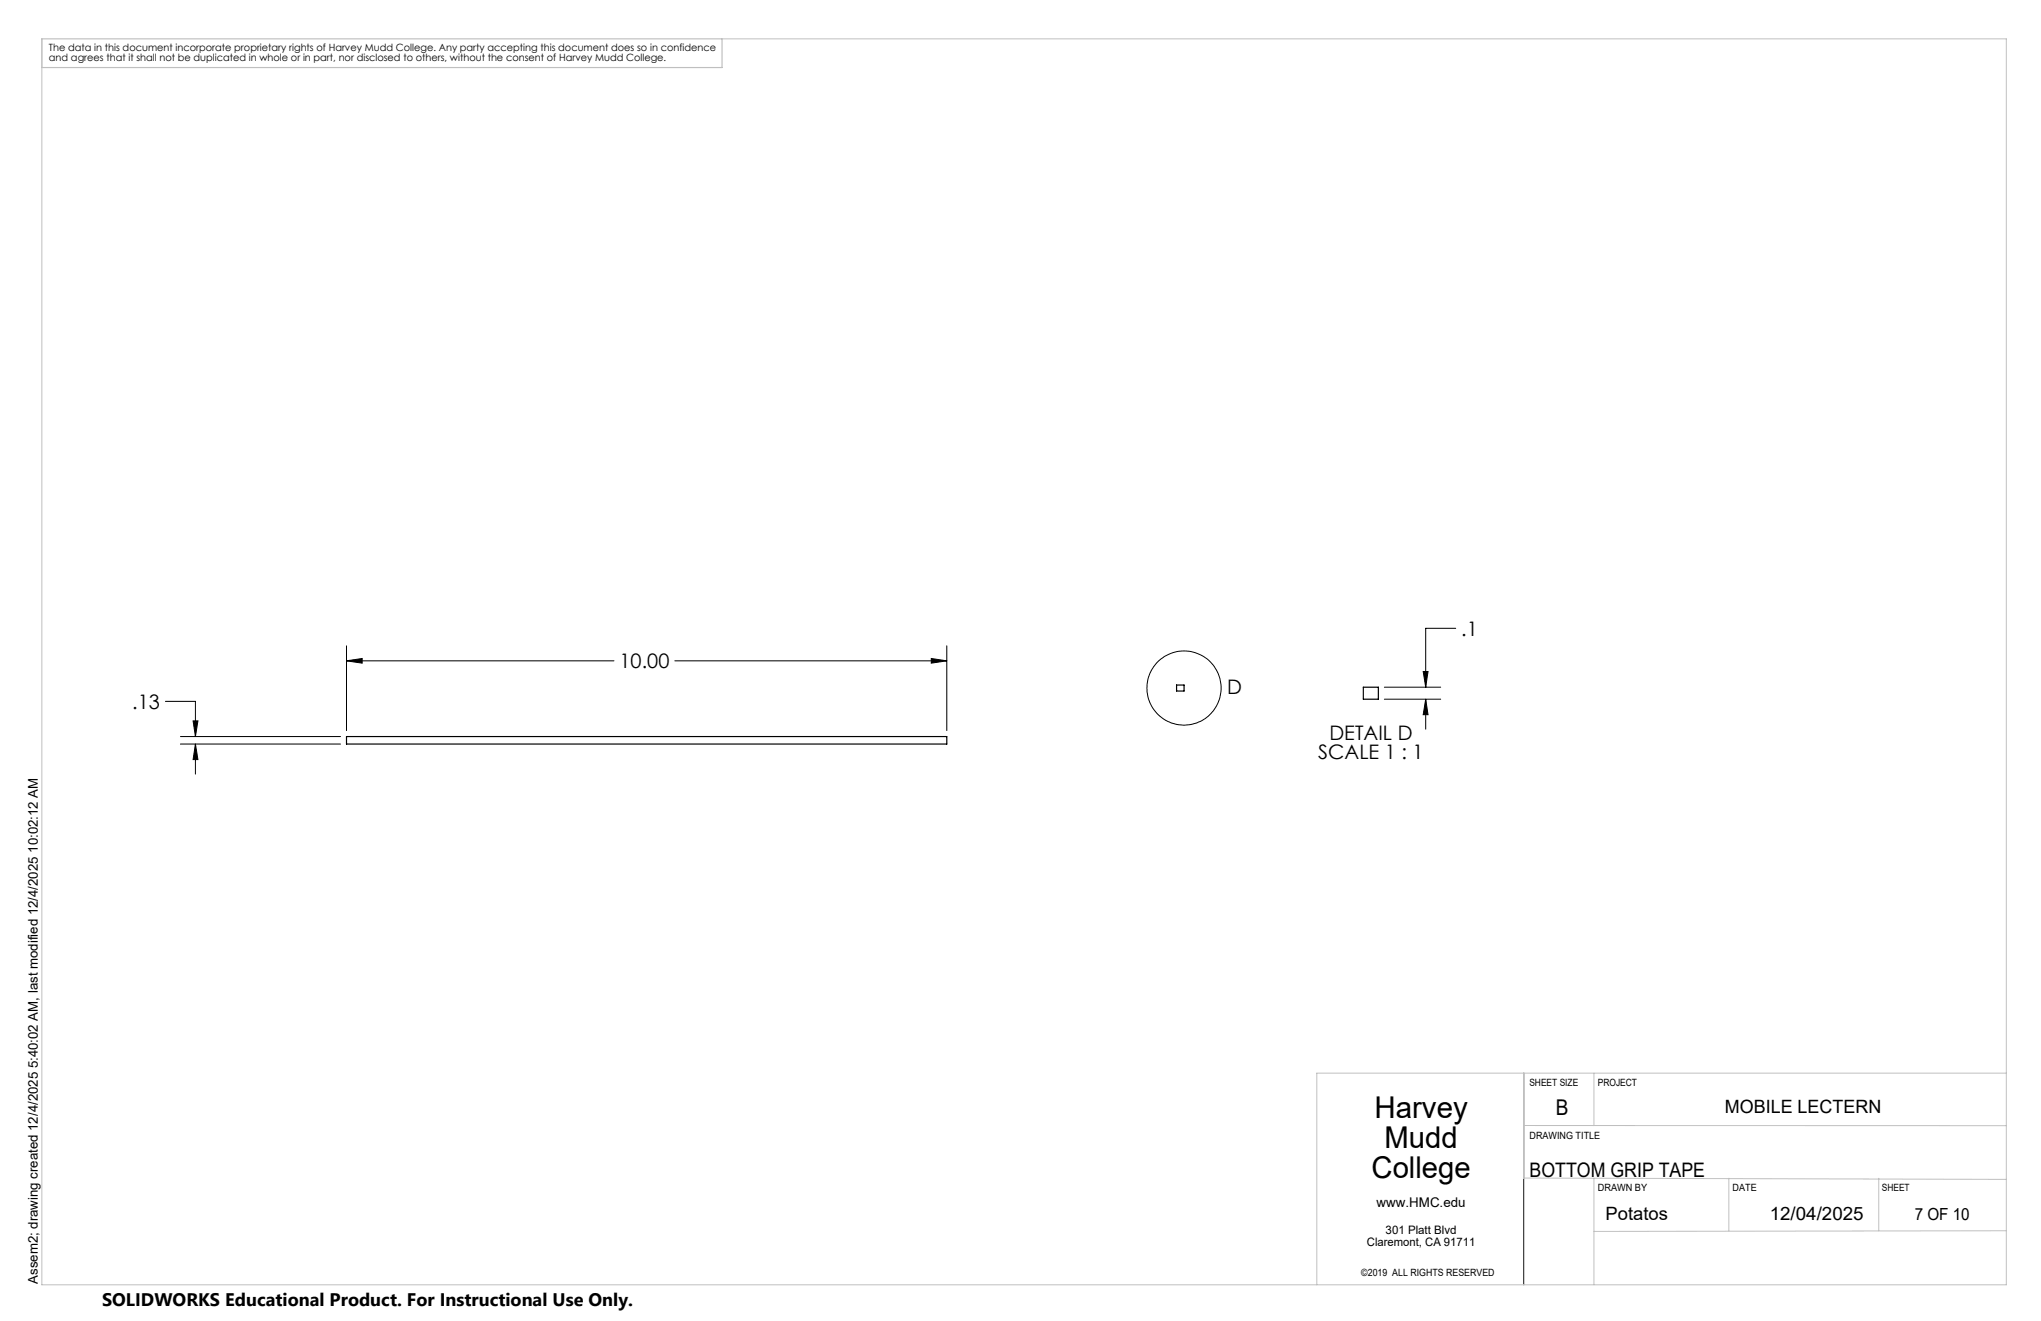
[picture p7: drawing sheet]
<svg xmlns="http://www.w3.org/2000/svg" width="432mm" height="279mm" viewBox="0 0 432 279" stroke-linecap="round" stroke-linejoin="round" font-family="sans-serif">
<defs><g id="words">
<g font-size="6.3">
<text x="290.8" y="236.5">Harvey</text>
<text x="292.9" y="242.9">Mudd</text>
<text x="290.2" y="249.2">College</text>
</g>
<text font-size="4.6" x="329.1" y="235.9">B</text>
<g font-size="4.2">
<text x="309.2" y="134.5">.1</text>
<text x="131.1" y="141.4">10.00</text>
<text x="28" y="149.9">.13</text>
<text x="259.6" y="146.7">D</text>
<text x="278.9" y="160.6">SCALE 1 : 1</text>
<text x="281.3" y="156.4">DETAIL D</text>
<text x="323.6" y="249">BOTTOM GRIP TAPE</text>
</g>
<g font-size="3.9">
<text x="364.9" y="235.4">MOBILE LECTERN</text>
<text x="339.7" y="258.1">Potatos</text>
<text x="374.4" y="258.1">12/04/2025</text>
</g>
<text font-size="3.8" x="21.6" y="276.3">SOLIDWORKS Educational Product. For Instructional Use Only.</text>
<text font-size="3.5" x="405.1" y="258">7 OF 10</text>
<g font-size="2.8">
<text x="291.3" y="255.3">www.HMC.edu</text>
<text x="8" y="271.5" transform="rotate(-90 8 271.5)">Assem2; drawing created 12/4/2025 5:40:02 AM, last modified 12/4/2025 10:02:12 AM</text>
</g>
<g font-size="2.5">
<text x="289.2" y="263.5">Claremont, CA 91711</text>
<text x="293.1" y="261.1">301 Platt Blvd</text>
</g>
<g font-size="2.1">
<text x="10.4" y="10.8">The data in this document incorporate proprietary rights of Harvey Mudd College. Any party accepting this document does so in confidence</text>
<text x="10.4" y="12.9">and agrees that it shall not be duplicated in whole or in part, nor disclosed to others, without the consent of Harvey Mudd College.</text>
<text x="323.6" y="229.7">SHEET SIZE</text>
<text x="338" y="229.7">PROJECT</text>
<text x="323.6" y="240.8">DRAWING TITLE</text>
<text x="338" y="252">DRAWN BY</text>
<text x="366.6" y="251.9">DATE</text>
<text x="398.1" y="251.9">SHEET</text>
<text x="288" y="269.9">©2019 ALL RIGHTS RESERVED</text>
</g>
</g></defs>
<path d="M73.3 155.8h127v1.6h-127zM248.9 144.9h1.6v1.3h-1.6zM288.4 145.3h3.2v2.6h-3.2z" fill="none" stroke="#000" stroke-width=".25"/>
<g fill="none" stroke="#000" stroke-width=".21">
<path d="M73.3 139.8l3.3-.5v1zM73.3 136.6v17.9M73.3 139.8h56.6M142.8 139.8h57.5M197 139.3l3.3 .5-3.3 .5zM200.3 136.6v17.9M308 132.9h-6.4v12.4M35 148.3h6.3v7.5M38.2 155.8h33.8M38.2 157.4h33.8M40.9 152.5h1l-.6 3.3zM41.3 157.4l.6 3.3h-1z"/>
<path d="M41.3 157.4v6.3M292.9 145.3h11.9M292.9 147.9h11.9M301.1 142h1l-.5 3.3zM301.6 147.9l.5 3.3h-1zM301.6 147.9v6.3M322.3 227v44.7"/>
<circle cx="250.5" cy="145.5" r="7.8"/>
</g>
<path d="M8.9 8.2v263.5h415.6v-263.5h-271.7M322.3 227v22.2l102.2 .2M322.3 238.1h102.2M322.5 227v44.7M337.2 227v11.1M424.5 227h-145.9v44.7M337.2 249.2v22.5M365.8 249.2v11.1M397.5 249.2v11.1M424.5 260.3l-87.3 .2" fill="none" stroke="#c0c0c0" stroke-width=".21"/>
<path d="M8.9 8.2h143.9v6.1h-143.9z" fill="none" stroke="#c0c0c0" stroke-width=".25"/>
<path d="M197 139.3l3.3 .5-3.3 .5zM73.3 139.8l3.3-.5v1zM40.9 152.5h1l-.6 3.3zM41.3 157.4l.6 3.3h-1zM301.1 142h1l-.5 3.3zM301.6 147.9l.5 3.3h-1z" fill="#000"/>
<use href="#words"/>
</svg>
